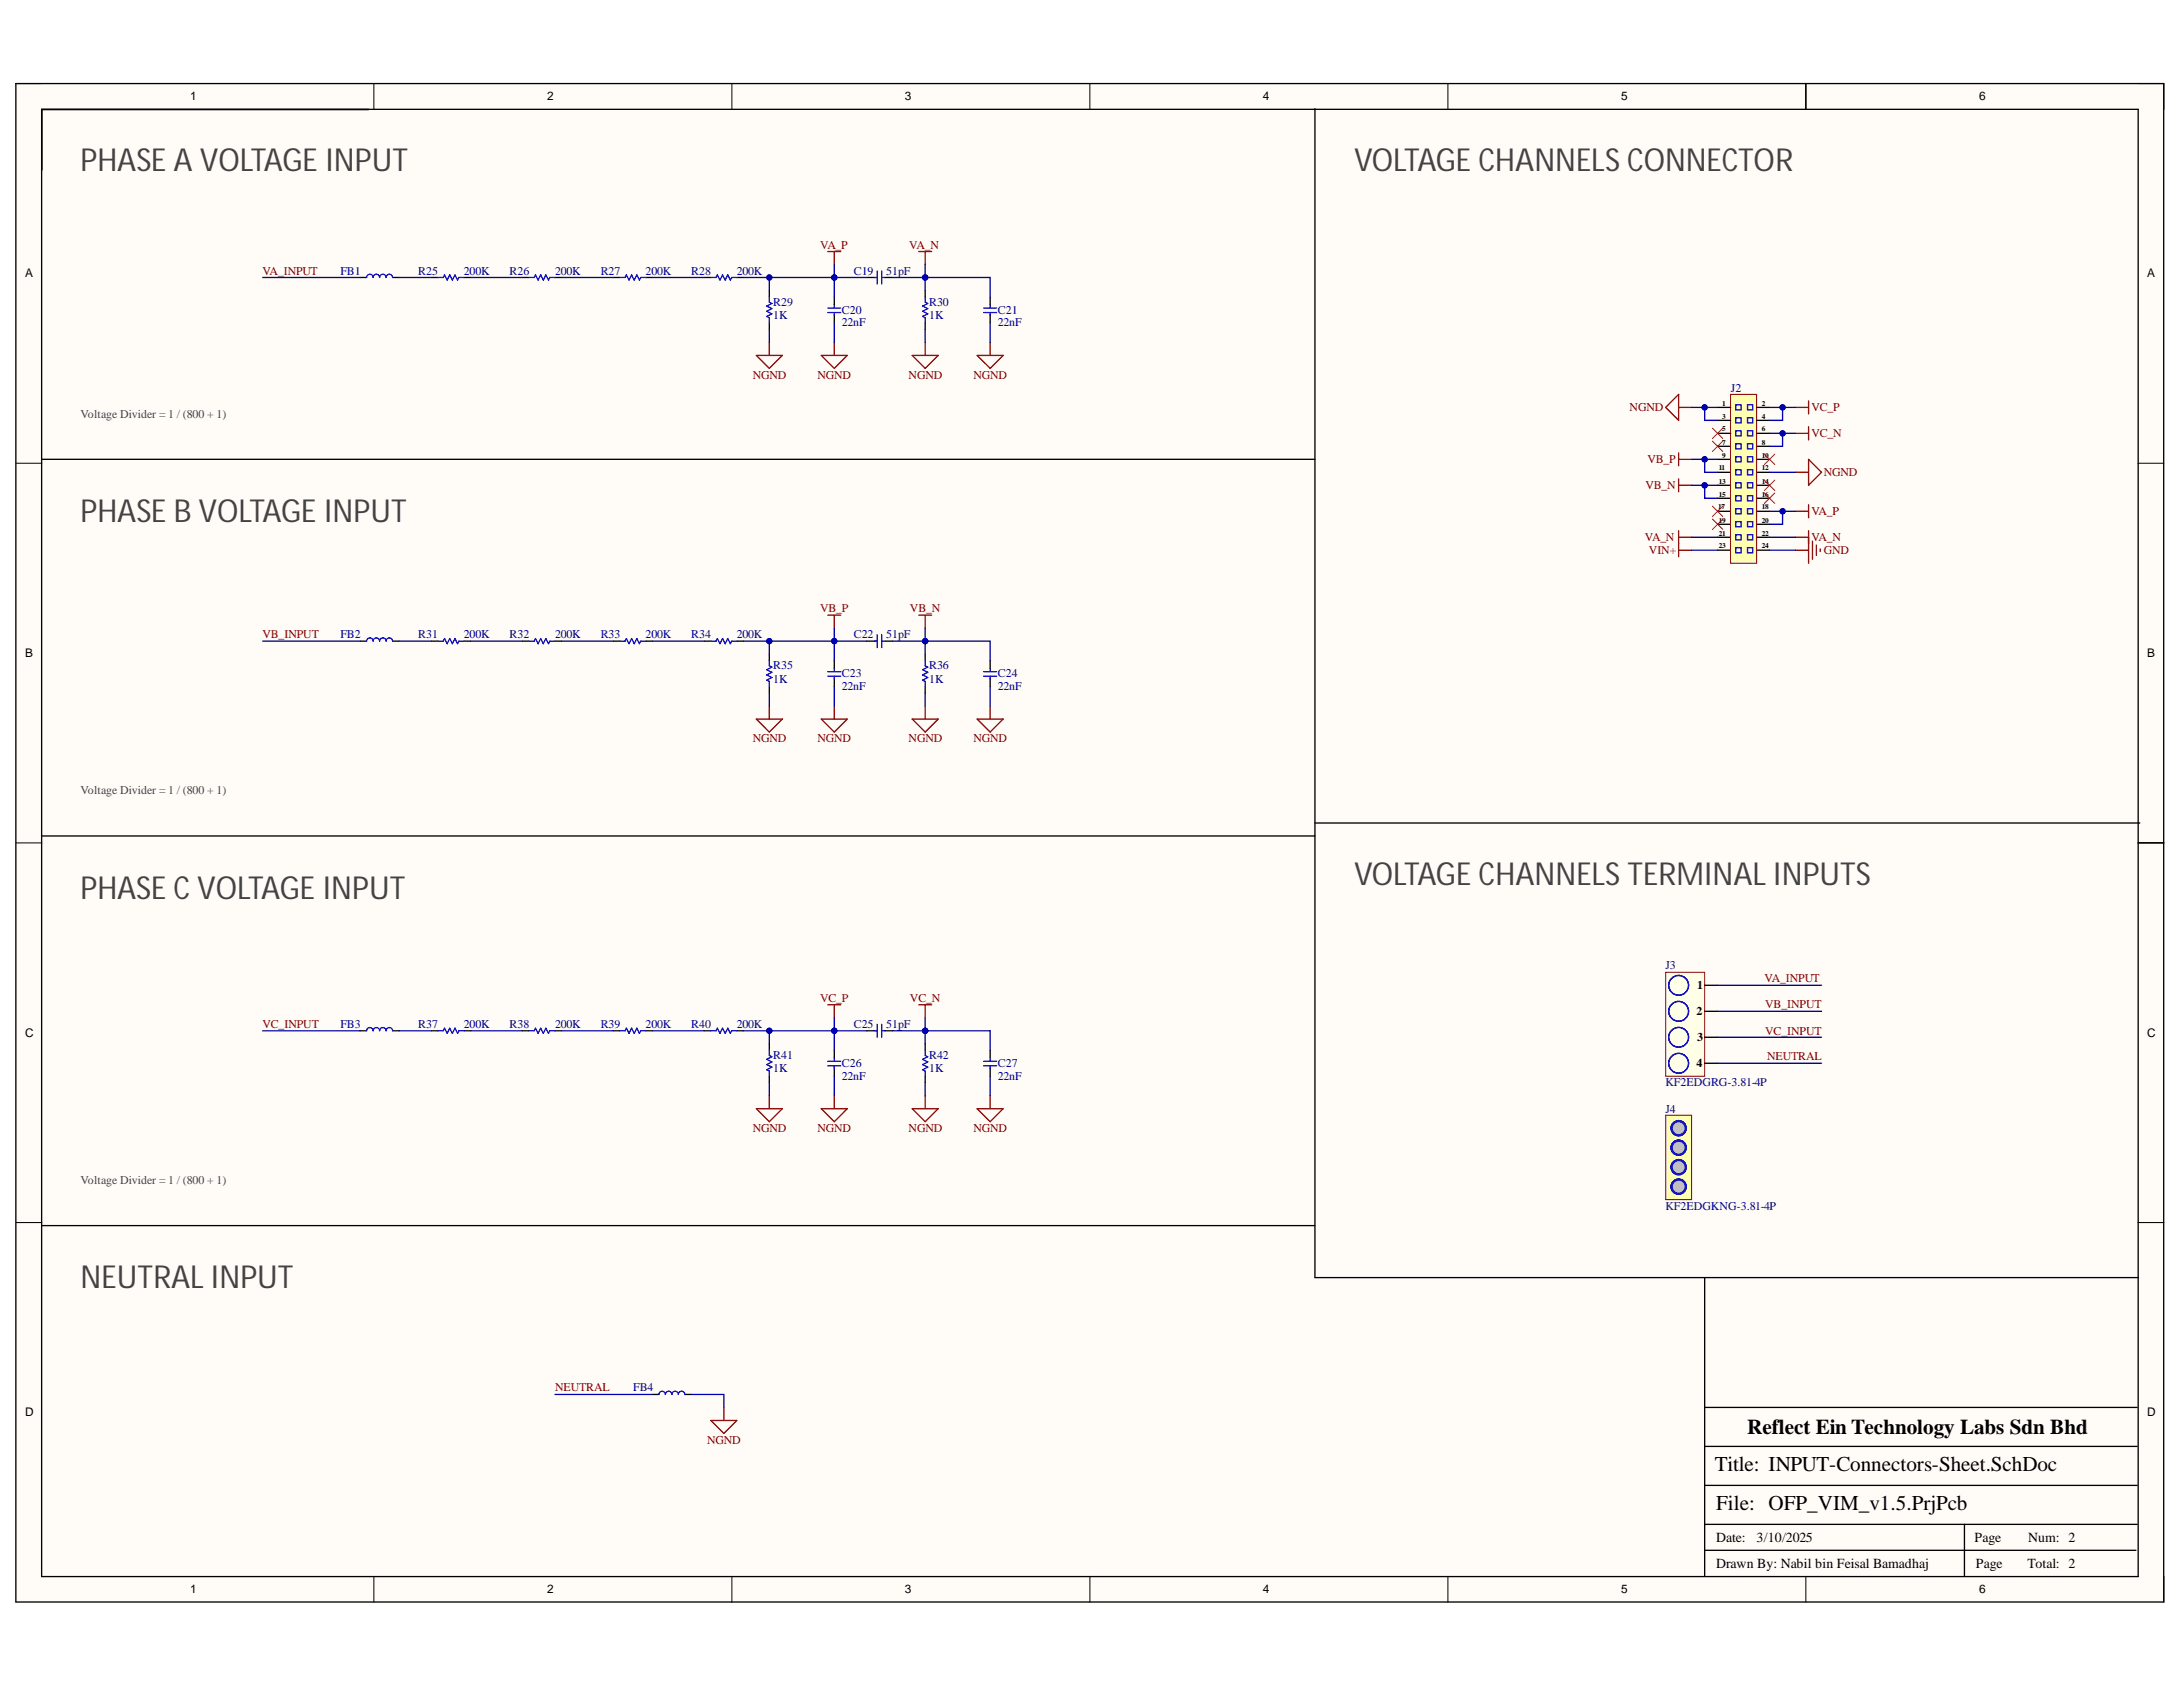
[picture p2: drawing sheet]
<svg xmlns="http://www.w3.org/2000/svg" width="279mm" height="216mm" viewBox="0 0 279 216" stroke-linecap="round" stroke-linejoin="round" font-family="sans-serif">
<defs><g id="words">
<g font-size="4.1" fill="#434343">
<text x="10.3" y="21.9">PHASE A VOLTAGE INPUT</text>
<text x="173.3" y="21.9">VOLTAGE CHANNELS CONNECTOR</text>
<text x="10.3" y="66.8">PHASE B VOLTAGE INPUT</text>
<text x="173.3" y="113.3">VOLTAGE CHANNELS TERMINAL INPUTS</text>
<text x="10.3" y="115">PHASE C VOLTAGE INPUT</text>
<text x="10.3" y="164.9">NEUTRAL INPUT</text>
</g>
<g font-size="2.7">
<text x="223.6" y="183.5">Reflect Ein Technology Labs Sdn Bhd</text>
<text x="219.5" y="188.3">Title: INPUT-Connectors-Sheet.SchDoc</text>
<text x="219.7" y="193.3">File: OFP_VIM_v1.5.PrjPcb</text>
</g>
<g font-size="1.8">
<text x="219.7" y="197.4">Date:</text>
<text x="224.8" y="197.4">3/10/2025</text>
<text x="252.7" y="197.4">Page</text>
<text x="259.6" y="197.4">Num: 2</text>
<text x="219.7" y="200.7">Drawn By: Nabil bin Feisal Bamadhaj</text>
<text x="252.9" y="200.7">Page</text>
<text x="259.5" y="200.7">Total: 2</text>
</g>
<g font-size="1.5">
<text x="24.4" y="12.9">1</text>
<text x="70" y="12.9">2</text>
<text x="115.8" y="12.9">3</text>
<text x="161.6" y="12.9">4</text>
<text x="207.5" y="12.9">5</text>
<text x="253.3" y="12.9">6</text>
<text x="3.2" y="35.5">A</text>
<text x="274.8" y="35.5">A</text>
<text x="3.2" y="84.1">B</text>
<text x="274.8" y="84.1">B</text>
<text x="217.1" y="129.9">2</text>
<text x="217.2" y="126.6">1</text>
<text x="3.2" y="132.7">C</text>
<text x="217.1" y="136.6">4</text>
<text x="217.2" y="133.3">3</text>
<text x="274.8" y="132.7">C</text>
<text x="3.2" y="181.2">D</text>
<text x="274.8" y="181.2">D</text>
<text x="24.4" y="203.9">1</text>
<text x="70" y="203.9">2</text>
<text x="115.8" y="203.9">3</text>
<text x="161.6" y="203.9">4</text>
<text x="207.5" y="203.9">5</text>
<text x="253.3" y="203.9">6</text>
</g>
<g font-size="1.5" fill="#800000">
<text x="33.6" y="35.2">VA_INPUT</text>
<text x="105" y="31.9">VA_P</text>
<text x="116.4" y="31.9">VA_N</text>
<text x="96.3" y="48.5">NGND</text>
<text x="104.6" y="48.5">NGND</text>
<text x="116.3" y="48.5">NGND</text>
<text x="124.6" y="48.5">NGND</text>
<text x="208.6" y="52.6">NGND</text>
<text x="231.8" y="52.6">VC_P</text>
<text x="210.9" y="59.3">VB_P</text>
<text x="231.8" y="56">VC_N</text>
<text x="210.6" y="62.6">VB_N</text>
<text x="231.8" y="65.9">VA_P</text>
<text x="233.4" y="61">NGND</text>
<text x="210.5" y="69.3">VA_N</text>
<text x="211" y="70.9">VIN+</text>
<text x="231.8" y="69.3">VA_N</text>
<text x="233.4" y="70.9">GND</text>
<text x="33.6" y="81.7">VB_INPUT</text>
<text x="105" y="78.4">VB_P</text>
<text x="116.5" y="78.4">VB_N</text>
<text x="96.3" y="95">NGND</text>
<text x="104.6" y="95">NGND</text>
<text x="116.3" y="95">NGND</text>
<text x="124.6" y="95">NGND</text>
<text x="225.8" y="125.7">VA_INPUT</text>
<text x="33.6" y="131.6">VC_INPUT</text>
<text x="105" y="128.3">VC_P</text>
<text x="116.5" y="128.3">VC_N</text>
<text x="225.9" y="129">VB_INPUT</text>
<text x="225.9" y="132.4">VC_INPUT</text>
<text x="226.2" y="135.7">NEUTRAL</text>
<text x="96.3" y="144.8">NGND</text>
<text x="104.6" y="144.8">NGND</text>
<text x="116.3" y="144.8">NGND</text>
<text x="124.6" y="144.8">NGND</text>
<text x="71" y="178.1">NEUTRAL</text>
<text x="90.5" y="184.8">NGND</text>
</g>
<g font-size="1.5" fill="#000080">
<text x="43.6" y="35.2">FB1</text>
<text x="53.5" y="35.2">R25</text>
<text x="59.4" y="35.2">200K</text>
<text x="65.2" y="35.2">R26</text>
<text x="71" y="35.2">200K</text>
<text x="76.9" y="35.2">R27</text>
<text x="82.6" y="35.2">200K</text>
<text x="88.5" y="35.2">R28</text>
<text x="94.3" y="35.2">200K</text>
<text x="109.3" y="35.2">C19</text>
<text x="113.4" y="35.2">51pF</text>
<text x="99" y="39.1">R29</text>
<text x="99" y="40.8">1K</text>
<text x="107.8" y="40.2">C20</text>
<text x="107.8" y="41.8">22nF</text>
<text x="118.9" y="39.1">R30</text>
<text x="118.9" y="40.8">1K</text>
<text x="127.7" y="40.2">C21</text>
<text x="127.7" y="41.8">22nF</text>
<text x="221.5" y="50.1">J2</text>
<text x="43.6" y="81.7">FB2</text>
<text x="53.5" y="81.7">R31</text>
<text x="59.4" y="81.7">200K</text>
<text x="65.2" y="81.7">R32</text>
<text x="71" y="81.7">200K</text>
<text x="76.9" y="81.7">R33</text>
<text x="82.6" y="81.7">200K</text>
<text x="88.5" y="81.7">R34</text>
<text x="94.3" y="81.7">200K</text>
<text x="109.3" y="81.7">C22</text>
<text x="113.4" y="81.7">51pF</text>
<text x="99" y="85.7">R35</text>
<text x="99" y="87.3">1K</text>
<text x="107.8" y="86.7">C23</text>
<text x="107.8" y="88.4">22nF</text>
<text x="118.9" y="85.7">R36</text>
<text x="118.9" y="87.3">1K</text>
<text x="127.7" y="86.7">C24</text>
<text x="127.7" y="88.4">22nF</text>
<text x="213.1" y="124">J3</text>
<text x="43.6" y="131.6">FB3</text>
<text x="53.5" y="131.6">R37</text>
<text x="59.4" y="131.6">200K</text>
<text x="65.2" y="131.6">R38</text>
<text x="71" y="131.6">200K</text>
<text x="76.9" y="131.6">R39</text>
<text x="82.6" y="131.6">200K</text>
<text x="88.5" y="131.6">R40</text>
<text x="94.3" y="131.6">200K</text>
<text x="109.3" y="131.6">C25</text>
<text x="113.4" y="131.6">51pF</text>
<text x="99" y="135.5">R41</text>
<text x="99" y="137.2">1K</text>
<text x="107.8" y="136.6">C26</text>
<text x="118.9" y="135.5">R42</text>
<text x="118.9" y="137.2">1K</text>
<text x="127.7" y="136.6">C27</text>
<text x="107.8" y="138.3">22nF</text>
<text x="127.7" y="138.3">22nF</text>
<text x="213.1" y="139">KF2EDGRG-3.81-4P</text>
<text x="213.1" y="142.4">J4</text>
<text x="213.1" y="154.8">KF2EDGKNG-3.81-4P</text>
<text x="81" y="178.1">FB4</text>
</g>
<g font-size="1.5" fill="#434343">
<text x="10.3" y="53.4">Voltage Divider = 1 / (800 + 1)</text>
<text x="10.3" y="101.6">Voltage Divider = 1 / (800 + 1)</text>
<text x="10.3" y="151.5">Voltage Divider = 1 / (800 + 1)</text>
</g>
<g font-size=".9">
<text x="220.4" y="53.6">3</text>
<text x="220.4" y="51.9">1</text>
<text x="225.5" y="51.9">2</text>
<text x="225.5" y="53.6">4</text>
<text x="220.4" y="56.9">7</text>
<text x="220.4" y="58.6">9</text>
<text x="220.4" y="55.2">5</text>
<text x="225.5" y="56.9">8</text>
<text x="225.5" y="58.6">10</text>
<text x="225.5" y="55.2">6</text>
<text x="219.9" y="65.2">17</text>
<text x="220" y="60.2">11</text>
<text x="220" y="61.9">13</text>
<text x="220" y="63.6">15</text>
<text x="225.5" y="60.2">12</text>
<text x="225.5" y="61.9">14</text>
<text x="225.5" y="63.6">16</text>
<text x="225.5" y="65.2">18</text>
<text x="220" y="66.9">19</text>
<text x="220" y="68.6">21</text>
<text x="220" y="70.2">23</text>
<text x="225.5" y="66.9">20</text>
<text x="225.5" y="68.6">22</text>
<text x="225.5" y="70.2">24</text>
</g>
</g></defs>
<g fill="#fffcf8">
<path d="M2 10.7h275v194.4h-275z" fill-rule="evenodd"/>
<path d="M5.4 14h268.2v187.7h-268.2z" fill-rule="evenodd"/>
</g>
<g fill="none" stroke="#000" stroke-width=".13">
<path d="M2 10.7h3.4M47.9 10.7v3.3M93.7 10.7v3.3M139.5 10.7v3.3M185.3 10.7v3.3M231.1 10.7v3.3M273.6 10.7h3.4v3.3M2 59.3h3.4M273.6 59.3h3.4M2 107.9h3.4M273.6 107.9h3.4M2 156.5h3.4"/>
<path d="M273.6 156.5h3.4M47.9 201.7v3.4M93.7 201.7v3.4M139.5 201.7v3.4M185.3 201.7v3.4M231.1 201.7v3.4M277 201.7v3.4"/>
</g>
<g fill="none" stroke="#000" stroke-width=".17">
<path d="M2 10.7h274.9v194.3h-274.9zM5.3 14h268.4v187.8h-268.4zM5.3 14h41.9M231.1 10.7v3.3M219.8 57.1h1.7M219.8 58.8h1.7M224.8 57.1h1.7M224.8 58.8h1.7M219.8 60.4h1.7M219.8 62.1h1.7M219.8 63.8h1.7M219.8 65.4h1.7"/>
<path d="M219.8 67.1h1.7M219.8 68.8h1.7M219.8 70.4h1.7M224.8 60.4h1.7M224.8 62.1h1.7M224.8 63.8h1.7M224.8 65.4h1.7M224.8 67.1h1.7M224.8 68.8h1.7M224.8 70.4h1.7M273.7 107.9h3.3M273.7 163.5h-55.5v38.2"/>
<path d="M218.2 198.4h55.2M218.2 195.1h55.3M218.2 190.1h55.3M218.2 185.1h55.3M218.2 180.1h55.3M251.4 195.1v6.6"/>
</g>
<path d="M221.5 50.5h3.3v21.6h-3.3z" fill-rule="evenodd" fill="#ffffb0"/>
<path d="M221.5 50.5h3.3v21.6h-3.3z" fill="none" stroke="#800000" stroke-width=".13"/>
<g fill="none" stroke="#000" stroke-width=".17">
<path d="M168.3 13.9v149.6h49.9M46.1 35.5h.8M50.2 35.5h.9M55.2 35.5h.9M59.4 35.5h.8M66.9 35.5h.8M71 35.5h.9M78.5 35.5h.8M82.7 35.5h.8M90.2 35.5h.8M94.3 35.5h.8M98.5 37.2v.8"/>
<path d="M106.8 38v1M110.9 35.5h1.1M113.3 35.5h1M118.4 37.2v.8M126.7 38v1M5.4 58.8h162.9M98.5 41.3v.9M106.8 40.2v1.1M118.4 41.3v.9M126.7 40.2v1.1M219.8 53.8h1.7M219.8 52.1h1.7"/>
<path d="M219.8 55.5h1.7M224.8 53.8h1.7M224.8 52.1h1.7M224.8 55.5h1.7M46.1 82.1h.8M50.2 82.1h.9M55.2 82.1h.9M59.4 82.1h.8M66.9 82.1h.8M71 82.1h.9M78.5 82.1h.8M82.7 82.1h.8"/>
<path d="M90.2 82.1h.8M94.3 82.1h.8M98.5 83.7v.8M98.5 87.9v.8M106.8 84.5v1M106.8 86.8v1.1M110.9 82.1h1.1M113.3 82.1h1M118.4 83.7v.8M118.4 87.9v.8M126.7 84.5v1M126.7 86.8v1.1"/>
<path d="M5.4 107h162.9M168.3 105.3h105.6M46.1 131.9h.8M50.2 131.9h.9M55.2 131.9h.9M59.4 131.9h.8M66.9 131.9h.8M71 131.9h.9M78.5 131.9h.8M82.7 131.9h.8M90.2 131.9h.8M94.3 131.9h.8"/>
<path d="M98.5 133.6v.8M98.5 137.7v.9M106.8 134.4v1M106.8 136.7v1M110.9 131.9h1.1M113.3 131.9h1M118.4 133.6v.8M118.4 137.7v.9M126.7 134.4v1M126.7 136.7v1M5.4 156.9h162.9M83.5 178.5h.8"/>
<path d="M87.7 178.5h.8"/>
</g>
<g fill="none" stroke="#00f" stroke-width=".17">
<path d="M46.9 35.5a.42 .42 0 0 1 .4-.4 .42 .42 0 0 1 .5 .4 .42 .42 0 0 1 .4-.4 .42 .42 0 0 1 .4 .4 .41 .41 0 0 1 .4-.4 .41 .41 0 0 1 .4 .4 .41 .41 0 0 1 .4-.4 .41 .41 0 0 1 .4 .4M56.1 35.5h.6l.2-.3 .3 .6 .4-.6 .3 .6 .3-.6 .4 .6 .1-.3h.7M67.7 35.5h.7l.1-.3 .4 .6 .3-.6 .3 .6 .4-.6 .3 .6 .2-.3h.6M79.3 35.5h.7l.2-.3 .3 .6 .3-.6 .4 .6 .3-.6 .3 .6 .2-.3h.7M91 35.5h.6l.2-.3 .3 .6 .4-.6 .3 .6 .3-.6 .4 .6 .1-.3h.7M98.5 38v.7l.3 .1-.7 .4 .7 .3-.7 .3 .7 .4-.7 .3 .4 .2v.6M105.9 39.4h1.7M106.8 39v.3M111.9 35.5h.4M112.3 34.7v1.6M112.8 34.7v1.6M112.9 35.5h.4"/>
<path d="M118.4 38v.7l.3 .1-.6 .4 .6 .3-.6 .3 .6 .4-.6 .3 .3 .2v.6M125.9 39.4h1.7M126.7 39v.3M105.9 40h1.7M106.8 40v.3M125.9 40h1.7M126.7 40v.3M222.2 51.8h.6v.7h-.6zM222.2 53.5h.6v.6h-.6zM222.2 55.1h.6v.7h-.6zM222.2 56.8h.6v.7h-.6zM222.2 58.4h.6v.7h-.6z"/>
<path d="M223.7 51.8h.6v.7h-.6zM223.7 53.5h.6v.6h-.6zM223.7 55.1h.6v.7h-.6zM223.7 56.8h.6v.7h-.6zM223.7 58.4h.6v.7h-.6zM222.2 60.1h.6v.7h-.6zM222.2 61.8h.6v.6h-.6zM222.2 63.4h.6v.7h-.6zM222.2 65.1h.6v.7h-.6zM222.2 66.8h.6v.6h-.6zM222.2 68.4h.6v.7h-.6zM222.2 70.1h.6v.7h-.6z"/>
<path d="M223.7 60.1h.6v.7h-.6zM223.7 61.8h.6v.6h-.6zM223.7 63.4h.6v.7h-.6zM223.7 65.1h.6v.7h-.6zM223.7 66.8h.6v.6h-.6zM223.7 68.4h.6v.7h-.6zM223.7 70.1h.6v.7h-.6zM46.9 82.1a.42 .42 0 0 1 .4-.5 .42 .42 0 0 1 .5 .5 .42 .42 0 0 1 .4-.5 .42 .42 0 0 1 .4 .5 .41 .41 0 0 1 .4-.5 .41 .41 0 0 1 .4 .5 .41 .41 0 0 1 .4-.5 .41 .41 0 0 1 .4 .5M56.1 82.1h.6l.2-.4 .3 .7 .4-.7 .3 .7 .3-.7 .4 .7 .1-.3h.7M67.7 82.1h.7l.1-.4 .4 .7 .3-.7 .3 .7 .4-.7 .3 .7 .2-.3h.6M79.3 82.1h.7l.2-.4 .3 .7 .3-.7 .4 .7 .3-.7 .3 .7 .2-.3h.7M91 82.1h.6l.2-.4 .3 .7 .4-.7 .3 .7 .3-.7 .4 .7 .1-.3h.7"/>
<path d="M98.5 84.5v.7l.3 .2-.7 .3 .7 .3-.7 .4 .7 .3-.7 .3 .4 .2v.7M105.9 86.5h1.7M105.9 86h1.7M106.8 85.5v.4M106.8 86.5v.4M111.9 82.1h.4M112.3 81.2v1.7M112.8 81.2v1.7M112.9 82.1h.4M118.4 84.5v.7l.3 .2-.6 .3 .6 .3-.6 .4 .6 .3-.6 .3 .3 .2v.7M125.9 86.5h1.7M125.9 86h1.7"/>
<path d="M126.7 85.5v.4M126.7 86.5v.4M46.9 131.9a.42 .42 0 0 1 .4-.4 .42 .42 0 0 1 .5 .4 .42 .42 0 0 1 .4-.4 .42 .42 0 0 1 .4 .4 .41 .41 0 0 1 .4-.4 .41 .41 0 0 1 .4 .4 .41 .41 0 0 1 .4-.4 .41 .41 0 0 1 .4 .4M56.1 131.9h.6l.2-.3 .3 .6 .4-.6 .3 .6 .3-.6 .4 .6 .1-.3h.7M67.7 131.9h.7l.1-.3 .4 .6 .3-.6 .3 .6 .4-.6 .3 .6 .2-.3h.6M79.3 131.9h.7l.2-.3 .3 .6 .3-.6 .4 .6 .3-.6 .3 .6 .2-.3h.7M91 131.9h.6l.2-.3 .3 .6 .4-.6 .3 .6 .3-.6 .4 .6 .1-.3h.7M98.5 134.4v.7l.3 .1-.7 .4 .7 .3-.7 .3 .7 .4-.7 .3 .4 .2v.6M105.9 136.4h1.7M105.9 135.8h1.7M106.8 135.4v.3M106.8 136.4v.3"/>
<path d="M111.9 131.9h.4M112.3 131.1v1.6M112.8 131.1v1.6M112.9 131.9h.4M118.4 134.4v.7l.3 .1-.6 .4 .6 .3-.6 .3 .6 .4-.6 .3 .3 .2v.6M125.9 136.4h1.7M125.9 135.8h1.7M126.7 135.4v.3M126.7 136.4v.3M84.3 178.5a.41 .41 0 0 1 .5-.5 .41 .41 0 0 1 .4 .5 .42 .42 0 0 1 .4-.5 .42 .42 0 0 1 .4 .5 .41 .41 0 0 1 .4-.5 .41 .41 0 0 1 .4 .5 .42 .42 0 0 1 .4-.5 .42 .42 0 0 1 .5 .5"/>
</g>
<g fill="none" stroke="#800000" stroke-width=".17">
<path d="M105.9 32.2h1.7M106.8 32.2v1.6M117.6 32.2h1.6M118.4 32.2v1.6M96.8 45.5h3.3l-1.6 1.6zM98.5 43.8v1.7M105.1 45.5h3.3l-1.6 1.6zM106.8 43.8v1.7M116.8 45.5h3.3l-1.7 1.6zM118.4 43.8v1.7M125.1 45.5h3.3l-1.7 1.6zM126.7 43.8v1.7"/>
<path d="M214.8 50.5v3.3l-1.6-1.7zM214.8 58v1.6M214.8 52.1h1.7M214.8 58.8h1.7M229.8 52.1h1.7M229.8 55.5h1.7M231.5 51.3v1.7M231.5 54.6v1.7M231.5 58.8l1.6 1.6-1.6 1.7zM105.9 78.7h1.7M106.8 78.7v1.7M117.6 78.7h1.6"/>
<path d="M118.4 78.7v1.7M214.8 61.3v1.6M214.8 67.9v3.4M214.8 62.1h1.7M214.8 68.8h1.7M214.8 70.4h1.7M229.8 60.4h1.7M229.8 65.4h1.7M229.8 68.8h1.7M229.8 70.4h1.7M231.5 64.6v1.7M231.5 67.9v4.2"/>
<path d="M232 69.3v2.3M232.5 69.8v1.3M233 70.3v.3M96.8 92h3.3l-1.6 1.7zM98.5 90.4v1.6M105.1 92h3.3l-1.6 1.7zM106.8 90.4v1.6M116.8 92h3.3l-1.7 1.7zM118.4 90.4v1.6M125.1 92h3.3l-1.7 1.7zM126.7 90.4v1.6M105.9 128.6h1.7"/>
<path d="M106.8 128.6v1.7M117.6 128.6h1.6M118.4 128.6v1.7M96.8 141.9h3.3l-1.6 1.7zM98.5 140.2v1.7M105.1 141.9h3.3l-1.6 1.7zM106.8 140.2v1.7M116.8 141.9h3.3l-1.7 1.7zM118.4 140.2v1.7M125.1 141.9h3.3l-1.7 1.7zM126.7 140.2v1.7M91 181.8h3.3l-1.7 1.7z"/>
<path d="M92.6 180.1v1.7"/>
</g>
<g fill="none" stroke="#f00" stroke-width=".13">
<path d="M219.2 54.8l1.3 1.3M219.2 56.5l1.3 1.3M220.5 54.8l-1.3 1.3M220.5 56.5l-1.3 1.3M225.8 58.1l1.4 1.4M227.2 58.1l-1.4 1.4M219.2 64.8l1.3 1.3M219.2 66.4l1.3 1.4M220.5 64.8l-1.3 1.3M220.5 66.4l-1.3 1.4M225.8 61.4l1.4 1.4M225.8 63.1l1.4 1.3"/>
<path d="M227.2 61.4l-1.4 1.4M227.2 63.1l-1.4 1.3"/>
</g>
<path d="M213.2 124.4h5v13.3h-5z" fill-rule="evenodd" fill="#ffffe8"/>
<path d="M213.2 124.4h5v13.3h-5z" fill="none" stroke="#800000" stroke-width=".13"/>
<path d="M218.2 126.1h1.6M218.2 129.4h1.6M218.2 132.7h1.6M218.2 136.1h1.6" fill="none" stroke="#000" stroke-width=".17"/>
<g fill="none" stroke="#00f" stroke-width=".17">
<circle cx="214.8" cy="132.8" r="1.27"/>
<circle cx="214.8" cy="126.1" r="1.27"/>
<circle cx="214.8" cy="129.4" r="1.27"/>
<circle cx="214.8" cy="136.1" r="1.27"/>
</g>
<path d="M213.2 142.7h3.3v10.8h-3.3z" fill-rule="evenodd" fill="#ffffb0"/>
<path d="M213.2 142.7h3.3v10.8h-3.3z" fill="none" stroke="#800000" stroke-width=".13"/>
<g fill="none" stroke="#00f" stroke-width=".17">
<circle cx="214.8" cy="151.9" r=".97"/>
<circle cx="214.8" cy="146.9" r=".97"/>
<circle cx="214.8" cy="149.4" r=".97"/>
<circle cx="214.8" cy="144.4" r=".97"/>
</g>
<circle cx="214.9" cy="144.4" r=".83" fill="#c0c0c0"/>
<circle cx="214.9" cy="144.4" r=".83" fill="none" stroke="#00f" stroke-width=".13"/>
<circle cx="214.9" cy="146.9" r=".83" fill="#c0c0c0"/>
<circle cx="214.9" cy="146.9" r=".83" fill="none" stroke="#00f" stroke-width=".13"/>
<circle cx="214.9" cy="149.4" r=".83" fill="#c0c0c0"/>
<circle cx="214.9" cy="149.4" r=".83" fill="none" stroke="#00f" stroke-width=".13"/>
<circle cx="214.9" cy="151.9" r=".83" fill="#c0c0c0"/>
<circle cx="214.9" cy="151.9" r=".83" fill="none" stroke="#00f" stroke-width=".13"/>
<path d="M33.6 35.5h12.5M218.2 52.1v1.7h1.6" fill="none" stroke="#000080" stroke-width=".17"/>
<circle cx="218.2" cy="52.1" r=".33" fill="#000080"/>
<circle cx="218.2" cy="52.1" r=".33" fill="none" stroke="#000080" stroke-width=".13"/>
<path d="M228.1 52.1v1.7h-1.6" fill="none" stroke="#000080" stroke-width=".17"/>
<circle cx="228.2" cy="52.1" r=".33" fill="#000080"/>
<circle cx="228.2" cy="52.1" r=".33" fill="none" stroke="#000080" stroke-width=".13"/>
<path d="M228.1 55.5v1.6h-1.6" fill="none" stroke="#000080" stroke-width=".17"/>
<circle cx="228.2" cy="55.5" r=".33" fill="#000080"/>
<circle cx="228.2" cy="55.5" r=".33" fill="none" stroke="#000080" stroke-width=".13"/>
<path d="M218.2 58.8v1.6h1.6" fill="none" stroke="#000080" stroke-width=".17"/>
<circle cx="218.2" cy="58.8" r=".33" fill="#000080"/>
<circle cx="218.2" cy="58.8" r=".33" fill="none" stroke="#000080" stroke-width=".13"/>
<path d="M218.2 62.1v1.7h1.6M226.5 60.4h3.3" fill="none" stroke="#000080" stroke-width=".17"/>
<circle cx="218.2" cy="62.1" r=".33" fill="#000080"/>
<circle cx="218.2" cy="62.1" r=".33" fill="none" stroke="#000080" stroke-width=".13"/>
<path d="M228.1 65.4v1.7h-1.6" fill="none" stroke="#000080" stroke-width=".17"/>
<circle cx="228.2" cy="65.4" r=".33" fill="#000080"/>
<circle cx="228.2" cy="65.4" r=".33" fill="none" stroke="#000080" stroke-width=".13"/>
<path d="M216.5 62.1h3.3M216.5 68.8h3.3M216.5 70.4h3.3M226.5 68.8h3.3M226.5 70.4h3.3" fill="none" stroke="#000080" stroke-width=".17"/>
<circle cx="218.2" cy="62.1" r=".33" fill="#000080"/>
<circle cx="218.2" cy="62.1" r=".33" fill="none" stroke="#000080" stroke-width=".13"/>
<path d="M216.5 58.8h3.3" fill="none" stroke="#000080" stroke-width=".17"/>
<circle cx="218.2" cy="58.8" r=".33" fill="#000080"/>
<circle cx="218.2" cy="58.8" r=".33" fill="none" stroke="#000080" stroke-width=".13"/>
<path d="M216.5 52.1h3.3" fill="none" stroke="#000080" stroke-width=".17"/>
<circle cx="218.2" cy="52.1" r=".33" fill="#000080"/>
<circle cx="218.2" cy="52.1" r=".33" fill="none" stroke="#000080" stroke-width=".13"/>
<path d="M226.5 65.4h3.3" fill="none" stroke="#000080" stroke-width=".17"/>
<circle cx="228.2" cy="65.4" r=".33" fill="#000080"/>
<circle cx="228.2" cy="65.4" r=".33" fill="none" stroke="#000080" stroke-width=".13"/>
<path d="M226.5 55.5h3.3" fill="none" stroke="#000080" stroke-width=".17"/>
<circle cx="228.2" cy="55.5" r=".33" fill="#000080"/>
<circle cx="228.2" cy="55.5" r=".33" fill="none" stroke="#000080" stroke-width=".13"/>
<path d="M226.5 52.1h3.3" fill="none" stroke="#000080" stroke-width=".17"/>
<circle cx="228.2" cy="52.1" r=".33" fill="#000080"/>
<circle cx="228.2" cy="52.1" r=".33" fill="none" stroke="#000080" stroke-width=".13"/>
<path d="M51.1 35.5h4.1M60.2 35.5h6.7M71.9 35.5h6.6M83.5 35.5h6.7M106.8 33.8v1.7h-11.7M219.8 126.1h13.3M219.8 129.4h13.3M219.8 132.7h13.3M219.8 136.1h13.3M71 178.5h12.5M88.5 178.5h4.1v1.6" fill="none" stroke="#000080" stroke-width=".17"/>
<circle cx="98.5" cy="35.5" r=".33" fill="#000080"/>
<circle cx="98.5" cy="35.5" r=".33" fill="none" stroke="#000080" stroke-width=".13"/>
<circle cx="106.8" cy="35.5" r=".33" fill="#000080"/>
<circle cx="106.8" cy="35.5" r=".33" fill="none" stroke="#000080" stroke-width=".13"/>
<path d="M106.8 35.5v2.5" fill="none" stroke="#000080" stroke-width=".17"/>
<circle cx="106.8" cy="35.5" r=".33" fill="#000080"/>
<circle cx="106.8" cy="35.5" r=".33" fill="none" stroke="#000080" stroke-width=".13"/>
<path d="M98.5 35.5v1.7" fill="none" stroke="#000080" stroke-width=".17"/>
<circle cx="98.5" cy="35.5" r=".33" fill="#000080"/>
<circle cx="98.5" cy="35.5" r=".33" fill="none" stroke="#000080" stroke-width=".13"/>
<path d="M106.8 35.5h4.1M98.5 42.2v1.6M106.8 41.3v2.5M118.4 42.2v1.6" fill="none" stroke="#000080" stroke-width=".17"/>
<circle cx="106.8" cy="35.5" r=".33" fill="#000080"/>
<circle cx="106.8" cy="35.5" r=".33" fill="none" stroke="#000080" stroke-width=".13"/>
<path d="M114.3 35.5h4.1v1.7" fill="none" stroke="#000080" stroke-width=".17"/>
<circle cx="118.4" cy="35.5" r=".33" fill="#000080"/>
<circle cx="118.4" cy="35.5" r=".33" fill="none" stroke="#000080" stroke-width=".13"/>
<path d="M118.4 33.8v1.7" fill="none" stroke="#000080" stroke-width=".17"/>
<circle cx="118.4" cy="35.5" r=".33" fill="#000080"/>
<circle cx="118.4" cy="35.5" r=".33" fill="none" stroke="#000080" stroke-width=".13"/>
<path d="M118.4 35.5h8.3v2.5M126.7 41.3v2.5" fill="none" stroke="#000080" stroke-width=".17"/>
<circle cx="118.4" cy="35.5" r=".33" fill="#000080"/>
<circle cx="118.4" cy="35.5" r=".33" fill="none" stroke="#000080" stroke-width=".13"/>
<path d="M33.6 82.1h12.5M51.1 82.1h4.1M60.2 82.1h6.7M71.9 82.1h6.6M83.5 82.1h6.7M106.8 80.4v1.7h-11.7" fill="none" stroke="#000080" stroke-width=".17"/>
<circle cx="98.5" cy="82.1" r=".33" fill="#000080"/>
<circle cx="98.5" cy="82.1" r=".33" fill="none" stroke="#000080" stroke-width=".13"/>
<circle cx="106.8" cy="82.1" r=".33" fill="#000080"/>
<circle cx="106.8" cy="82.1" r=".33" fill="none" stroke="#000080" stroke-width=".13"/>
<path d="M106.8 82.1v2.4" fill="none" stroke="#000080" stroke-width=".17"/>
<circle cx="106.8" cy="82.1" r=".33" fill="#000080"/>
<circle cx="106.8" cy="82.1" r=".33" fill="none" stroke="#000080" stroke-width=".13"/>
<path d="M98.5 82.1v1.6" fill="none" stroke="#000080" stroke-width=".17"/>
<circle cx="98.5" cy="82.1" r=".33" fill="#000080"/>
<circle cx="98.5" cy="82.1" r=".33" fill="none" stroke="#000080" stroke-width=".13"/>
<path d="M98.5 88.7v1.7M106.8 87.9v2.5M106.8 82.1h4.1M118.4 88.7v1.7" fill="none" stroke="#000080" stroke-width=".17"/>
<circle cx="106.8" cy="82.1" r=".33" fill="#000080"/>
<circle cx="106.8" cy="82.1" r=".33" fill="none" stroke="#000080" stroke-width=".13"/>
<path d="M114.3 82.1h4.1v1.6" fill="none" stroke="#000080" stroke-width=".17"/>
<circle cx="118.4" cy="82.1" r=".33" fill="#000080"/>
<circle cx="118.4" cy="82.1" r=".33" fill="none" stroke="#000080" stroke-width=".13"/>
<path d="M118.4 80.4v1.7" fill="none" stroke="#000080" stroke-width=".17"/>
<circle cx="118.4" cy="82.1" r=".33" fill="#000080"/>
<circle cx="118.4" cy="82.1" r=".33" fill="none" stroke="#000080" stroke-width=".13"/>
<path d="M118.4 82.1h8.3v2.4M126.7 87.9v2.5" fill="none" stroke="#000080" stroke-width=".17"/>
<circle cx="118.4" cy="82.1" r=".33" fill="#000080"/>
<circle cx="118.4" cy="82.1" r=".33" fill="none" stroke="#000080" stroke-width=".13"/>
<path d="M33.6 131.9h12.5M51.1 131.9h4.1M60.2 131.9h6.7M71.9 131.9h6.6M83.5 131.9h6.7M106.8 130.3v1.6h-11.7" fill="none" stroke="#000080" stroke-width=".17"/>
<circle cx="98.5" cy="131.9" r=".33" fill="#000080"/>
<circle cx="98.5" cy="131.9" r=".33" fill="none" stroke="#000080" stroke-width=".13"/>
<circle cx="106.8" cy="131.9" r=".33" fill="#000080"/>
<circle cx="106.8" cy="131.9" r=".33" fill="none" stroke="#000080" stroke-width=".13"/>
<path d="M106.8 131.9v2.5" fill="none" stroke="#000080" stroke-width=".17"/>
<circle cx="106.8" cy="131.9" r=".33" fill="#000080"/>
<circle cx="106.8" cy="131.9" r=".33" fill="none" stroke="#000080" stroke-width=".13"/>
<path d="M98.5 131.9v1.7" fill="none" stroke="#000080" stroke-width=".17"/>
<circle cx="98.5" cy="131.9" r=".33" fill="#000080"/>
<circle cx="98.5" cy="131.9" r=".33" fill="none" stroke="#000080" stroke-width=".13"/>
<path d="M98.5 138.6v1.6M106.8 137.7v2.5M106.8 131.9h4.1M118.4 138.6v1.6" fill="none" stroke="#000080" stroke-width=".17"/>
<circle cx="106.8" cy="131.9" r=".33" fill="#000080"/>
<circle cx="106.8" cy="131.9" r=".33" fill="none" stroke="#000080" stroke-width=".13"/>
<path d="M114.3 131.9h4.1v1.7" fill="none" stroke="#000080" stroke-width=".17"/>
<circle cx="118.4" cy="131.9" r=".33" fill="#000080"/>
<circle cx="118.4" cy="131.9" r=".33" fill="none" stroke="#000080" stroke-width=".13"/>
<path d="M118.4 130.3v1.6" fill="none" stroke="#000080" stroke-width=".17"/>
<circle cx="118.4" cy="131.9" r=".33" fill="#000080"/>
<circle cx="118.4" cy="131.9" r=".33" fill="none" stroke="#000080" stroke-width=".13"/>
<path d="M118.4 131.9h8.3v2.5M126.7 137.7v2.5" fill="none" stroke="#000080" stroke-width=".17"/>
<circle cx="118.4" cy="131.9" r=".33" fill="#000080"/>
<circle cx="118.4" cy="131.9" r=".33" fill="none" stroke="#000080" stroke-width=".13"/>
<use href="#words"/>
</svg>
